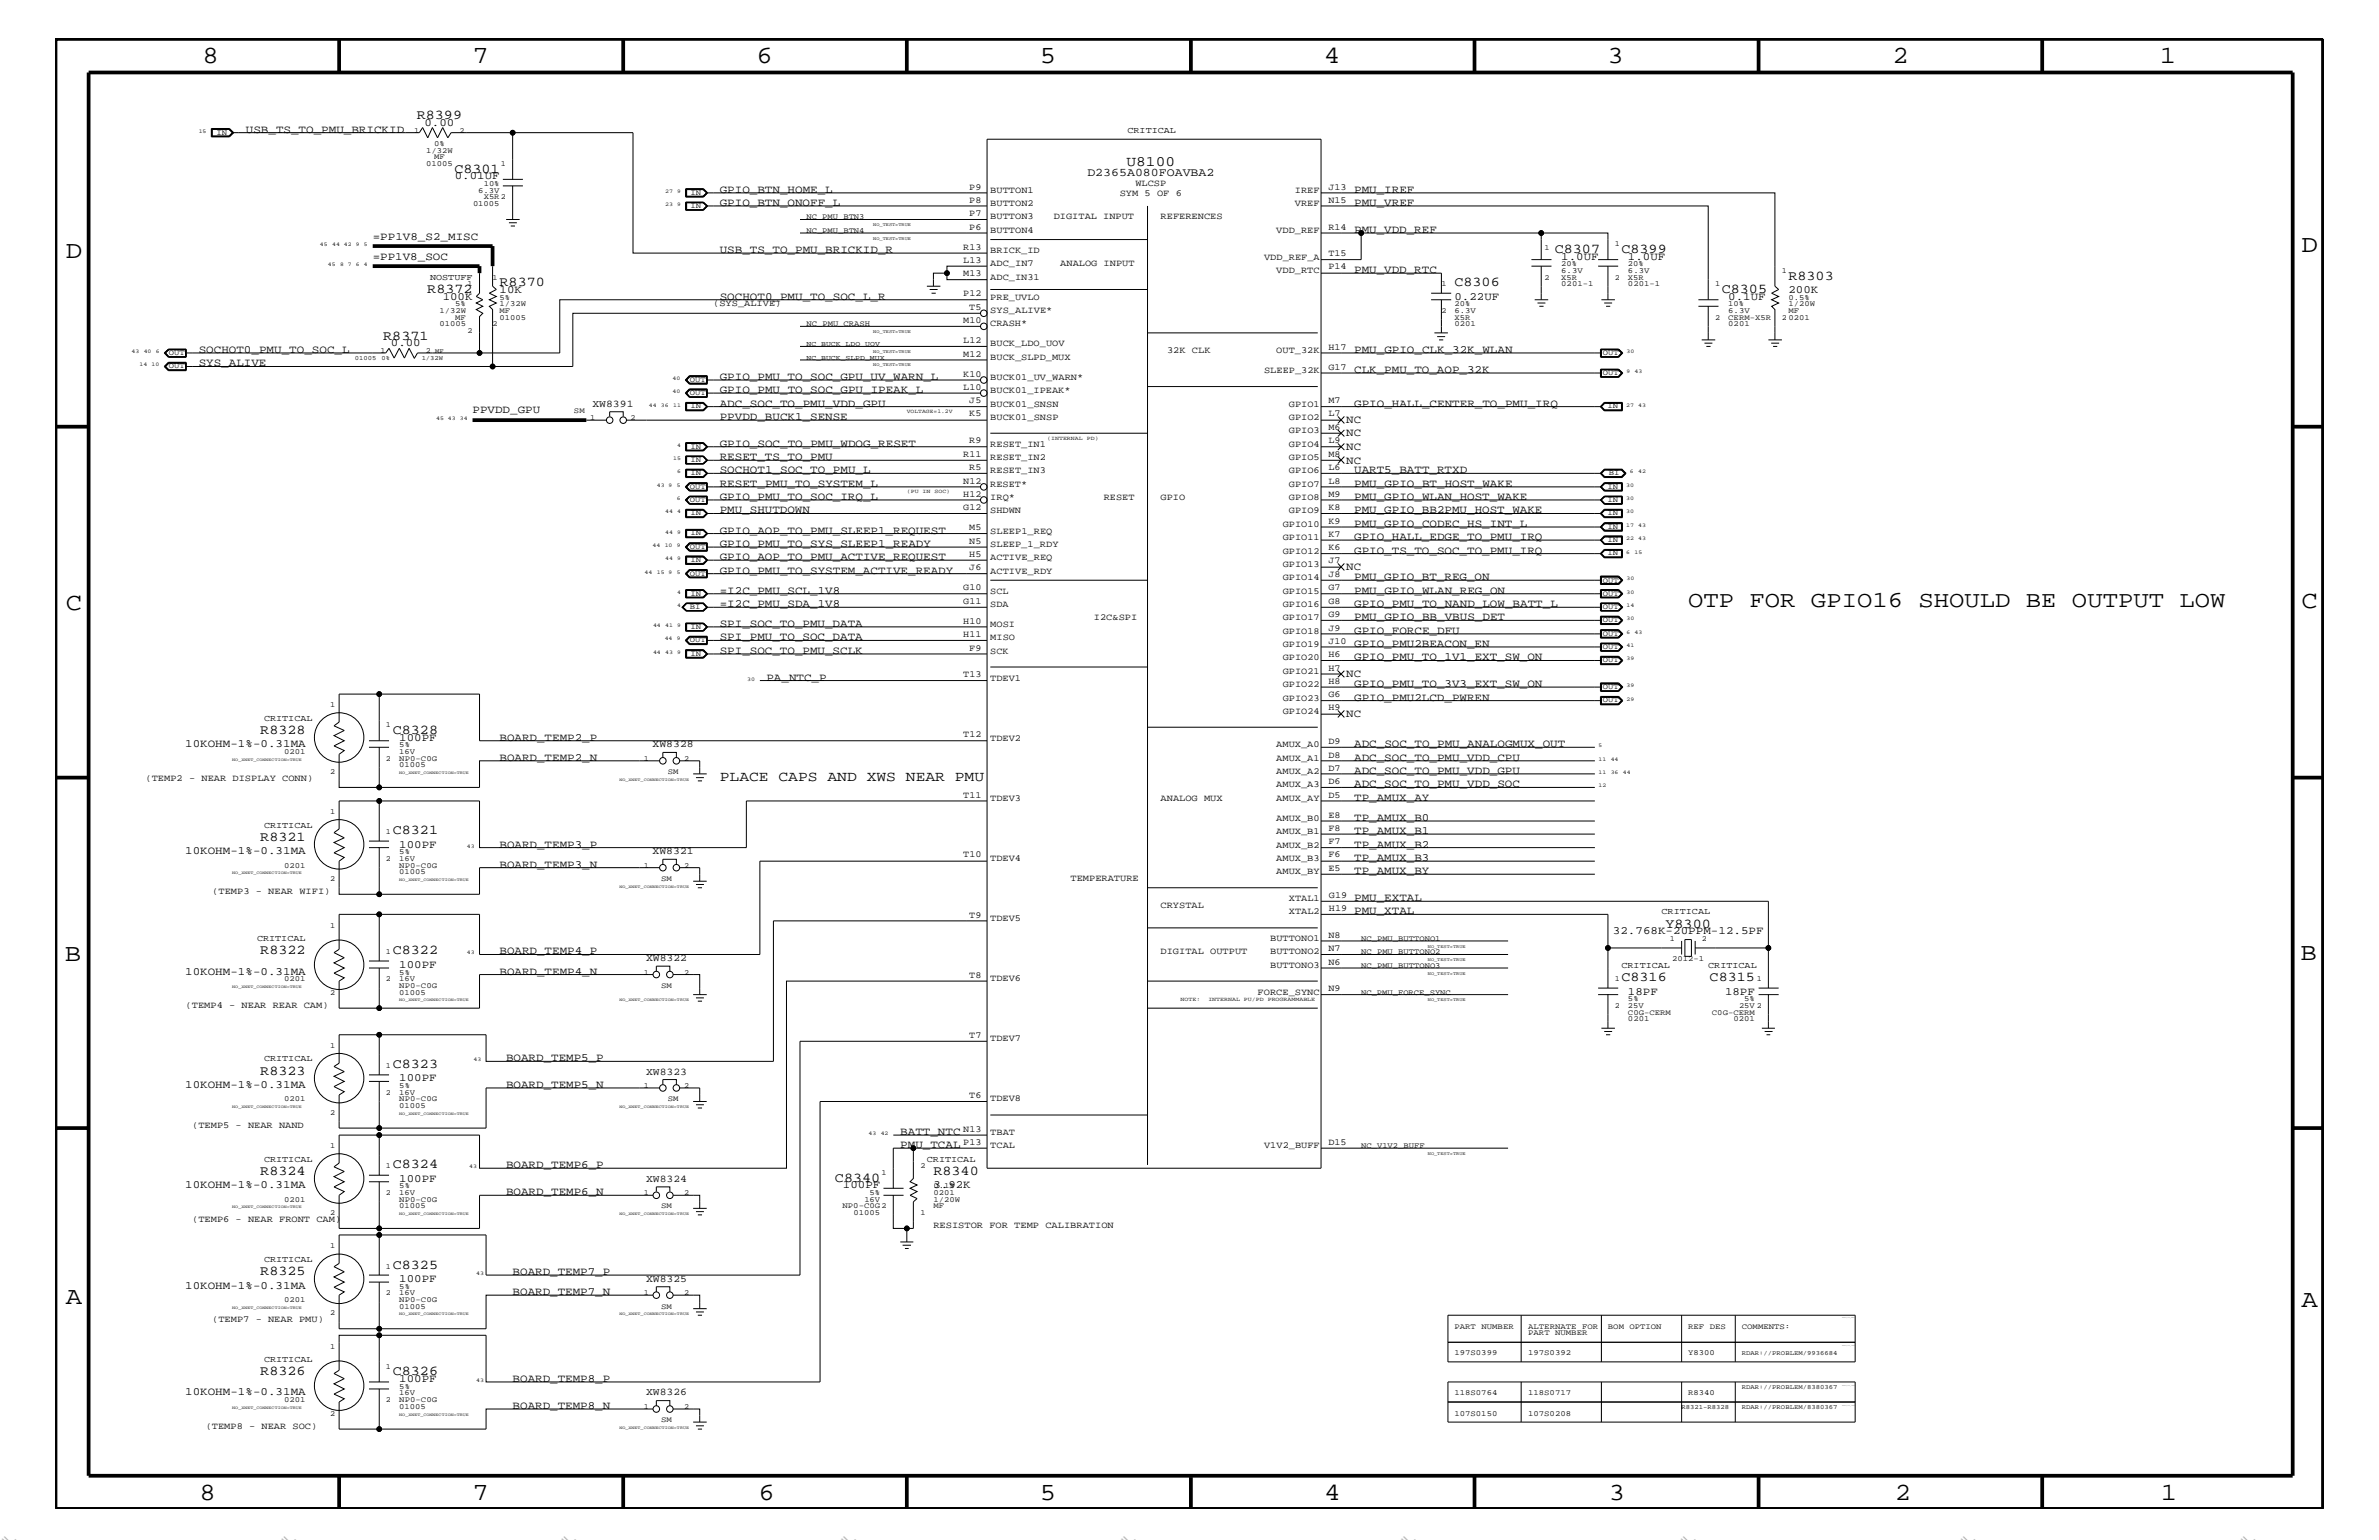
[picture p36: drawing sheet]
<svg xmlns="http://www.w3.org/2000/svg" width="432mm" height="279mm" viewBox="0 0 432 279" stroke-linecap="round" stroke-linejoin="round" font-family="sans-serif">
<defs><g id="words">
<g font-size="4.5">
<text x="36.7" y="11.5">8</text>
<text x="85.8" y="11.5">7</text>
<text x="137.3" y="11.5">6</text>
<text x="188.7" y="11.5">5</text>
<text x="240.3" y="11.5">4</text>
<text x="291.8" y="11.5">3</text>
<text x="343.5" y="11.5">2</text>
<text x="392" y="11.5">1</text>
<text x="11.9" y="46.8">D</text>
<text x="417.7" y="45.7">D</text>
<text x="11.9" y="110.6">C</text>
<text x="417.7" y="110.3">C</text>
<text x="11.8" y="174.3">B</text>
<text x="417.6" y="174.2">B</text>
<text x="11.9" y="236.7">A</text>
<text x="417.7" y="237.1">A</text>
<text x="36.2" y="272.1">8</text>
<text x="85.8" y="272.1">7</text>
<text x="137.7" y="272.1">6</text>
<text x="188.7" y="272.1">5</text>
<text x="240.4" y="272.1">4</text>
<text x="292" y="272.1">3</text>
<text x="343.9" y="272.1">2</text>
<text x="392.2" y="272.1">1</text>
</g>
<text font-size="4.1" x="306.4" y="110.2">OTP FOR GPIO16 SHOULD BE OUTPUT LOW</text>
<g font-size="2.8" fill="#b6b6b4">
<text x="0" y="279.4" transform="rotate(45 0 279.4)">=</text>
<text x="50.8" y="279.4" transform="rotate(45 50.8 279.4)">=</text>
<text x="101.6" y="279.4" transform="rotate(45 101.6 279.4)">=</text>
<text x="152.4" y="279.4" transform="rotate(45 152.4 279.4)">=</text>
<text x="203.2" y="279.4" transform="rotate(45 203.2 279.4)">=</text>
<text x="254" y="279.4" transform="rotate(45 254 279.4)">=</text>
<text x="304.8" y="279.4" transform="rotate(45 304.8 279.4)">=</text>
<text x="355.6" y="279.4" transform="rotate(45 355.6 279.4)">=</text>
<text x="406.4" y="279.4" transform="rotate(45 406.4 279.4)">=</text>
</g>
<g font-size="2.6">
<text x="204.5" y="30.2">U8100</text>
<text x="130.6" y="141.7">PLACE CAPS AND XWS NEAR PMU</text>
</g>
<g font-size="2.5">
<text x="75.6" y="21.6">R8399</text>
<text x="82.5" y="31.4">C8301</text>
<text x="282.2" y="45.9">C8307</text>
<text x="294.3" y="45.9">C8399</text>
<text x="77.6" y="53.2">R8372</text>
<text x="90.7" y="51.9">R8370</text>
<text x="264" y="51.9">C8306</text>
<text x="312.5" y="53.2">C8305</text>
<text x="324.6" y="50.7">R8303</text>
<text x="69.6" y="61.7">R8371</text>
<text x="47.2" y="133.2">R8328</text>
<text x="71.3" y="133.2">C8328</text>
<text x="47.2" y="152.6">R8321</text>
<text x="71.3" y="151.3">C8321</text>
<text x="47.2" y="173.2">R8322</text>
<text x="71.3" y="173.2">C8322</text>
<text x="302.3" y="168.3">Y8300</text>
<text x="294.3" y="178">C8316</text>
<text x="310.3" y="178">C8315</text>
<text x="47.2" y="195">R8323</text>
<text x="71.3" y="193.7">C8323</text>
<text x="47.2" y="213.2">R8324</text>
<text x="71.3" y="211.9">C8324</text>
<text x="151.6" y="214.4">C8340</text>
<text x="169.4" y="213.2">R8340</text>
<text x="47.2" y="231.3">R8325</text>
<text x="71.3" y="230.2">C8325</text>
<text x="47.2" y="249.5">R8326</text>
<text x="71.3" y="249.5">C8326</text>
</g>
<text font-size="2.1" x="197.4" y="31.9">D2365A080FOAVBA2</text>
<g font-size="2">
<text x="77" y="22.9">0.00</text>
<text x="44.6" y="24.1">USB_TS_TO_PMU_BRICKID</text>
<text x="82.5" y="32.5">0.01UF</text>
<text x="130.6" y="35">GPIO_BTN_HOME_L</text>
<text x="245.8" y="35">PMU_IREF</text>
<text x="130.6" y="37.4">GPIO_BTN_ONOFF_L</text>
<text x="245.8" y="37.4">PMU_VREF</text>
<text x="67.6" y="47.1">=PP1V8_SOC</text>
<text x="67.6" y="43.5">=PP1V8_S2_MISC</text>
<text x="130.6" y="45.9">USB_TS_TO_PMU_BRICKID_R</text>
<text x="245.8" y="42.3">PMU_VDD_REF</text>
<text x="283.4" y="47.1">1.0UF</text>
<text x="295.5" y="47.1">1.0UF</text>
<text x="90.7" y="53.2">10K</text>
<text x="245.8" y="49.6">PMU_VDD_RTC</text>
<text x="324.6" y="53.2">200K</text>
<text x="80.3" y="54.4">100K</text>
<text x="130.6" y="54.4">SOCHOT0_PMU_TO_SOC_L_R</text>
<text x="264" y="54.4">0.22UF</text>
<text x="313.7" y="54.4">0.1UF</text>
<text x="36.1" y="64">SOCHOT0_PMU_TO_SOC_L</text>
<text x="71" y="62.9">0.00</text>
<text x="245.8" y="64">PMU_GPIO_CLK_32K_WLAN</text>
<text x="36.1" y="66.5">SYS_ALIVE</text>
<text x="130.6" y="68.9">GPIO_PMU_TO_SOC_GPU_UV_WARN_L</text>
<text x="130.6" y="71.3">GPIO_PMU_TO_SOC_GPU_IPEAK_L</text>
<text x="245.8" y="67.7">CLK_PMU_TO_AOP_32K</text>
<text x="85.8" y="75">PPVDD_GPU</text>
<text x="130.6" y="76.2">PPVDD_BUCK1_SENSE</text>
<text x="130.6" y="73.8">ADC_SOC_TO_PMU_VDD_GPU</text>
<text x="244.3" y="76.8">NC</text>
<text x="245.8" y="73.8">GPIO_HALL_CENTER_TO_PMU_IRQ</text>
<text x="130.6" y="83.5">RESET_TS_TO_PMU</text>
<text x="130.6" y="81.1">GPIO_SOC_TO_PMU_WDOG_RESET</text>
<text x="244.3" y="79.2">NC</text>
<text x="244.3" y="81.6">NC</text>
<text x="130.6" y="88.3">RESET_PMU_TO_SYSTEM_L</text>
<text x="130.6" y="85.9">SOCHOT1_SOC_TO_PMU_L</text>
<text x="244.3" y="84.1">NC</text>
<text x="245.8" y="85.9">UART5_BATT_RTXD</text>
<text x="245.8" y="88.3">PMU_GPIO_BT_HOST_WAKE</text>
<text x="130.6" y="90.7">GPIO_PMU_TO_SOC_IRQ_L</text>
<text x="130.6" y="93.2">PMU_SHUTDOWN</text>
<text x="245.8" y="93.2">PMU_GPIO_BB2PMU_HOST_WAKE</text>
<text x="245.8" y="95.6">PMU_GPIO_CODEC_HS_INT_L</text>
<text x="245.8" y="90.7">PMU_GPIO_WLAN_HOST_WAKE</text>
<text x="130.6" y="99.3">GPIO_PMU_TO_SYS_SLEEP1_READY</text>
<text x="130.6" y="96.8">GPIO_AOP_TO_PMU_SLEEP1_REQUEST</text>
<text x="130.6" y="101.6">GPIO_AOP_TO_PMU_ACTIVE_REQUEST</text>
<text x="245.8" y="98">GPIO_HALL_EDGE_TO_PMU_IRQ</text>
<text x="245.8" y="100.4">GPIO_TS_TO_SOC_TO_PMU_IRQ</text>
<text x="130.6" y="107.7">=I2C_PMU_SCL_1V8</text>
<text x="130.6" y="104.1">GPIO_PMU_TO_SYSTEM_ACTIVE_READY</text>
<text x="244.3" y="103.5">NC</text>
<text x="245.8" y="105.3">PMU_GPIO_BT_REG_ON</text>
<text x="245.8" y="107.7">PMU_GPIO_WLAN_REG_ON</text>
<text x="130.6" y="110.2">=I2C_PMU_SDA_1V8</text>
<text x="130.6" y="113.7">SPI_SOC_TO_PMU_DATA</text>
<text x="245.8" y="110.2">GPIO_PMU_TO_NAND_LOW_BATT_L</text>
<text x="245.8" y="112.6">PMU_GPIO_BB_VBUS_DET</text>
<text x="130.6" y="118.6">SPI_SOC_TO_PMU_SCLK</text>
<text x="130.6" y="116.2">SPI_PMU_TO_SOC_DATA</text>
<text x="245.8" y="119.8">GPIO_PMU_TO_1V1_EXT_SW_ON</text>
<text x="245.8" y="117.4">GPIO_PMU2BEACON_EN</text>
<text x="245.8" y="115">GPIO_FORCE_DFU</text>
<text x="139.1" y="123.5">PA_NTC_P</text>
<text x="244.3" y="122.9">NC</text>
<text x="245.8" y="124.7">GPIO_PMU_TO_3V3_EXT_SW_ON</text>
<text x="244.3" y="130.2">NC</text>
<text x="245.8" y="127.1">GPIO_PMU2LCD_PWREN</text>
<text x="33.6" y="135.6">10KOHM-1%-0.31MA</text>
<text x="72.5" y="134.4">100PF</text>
<text x="90.7" y="134.4">BOARD_TEMP2_P</text>
<text x="245.8" y="135.6">ADC_SOC_TO_PMU_ANALOGMUX_OUT</text>
<text x="90.7" y="138">BOARD_TEMP2_N</text>
<text x="245.8" y="138">ADC_SOC_TO_PMU_VDD_CPU</text>
<text x="245.8" y="140.4">ADC_SOC_TO_PMU_VDD_GPU</text>
<text x="245.8" y="142.9">ADC_SOC_TO_PMU_VDD_SOC</text>
<text x="245.8" y="145.3">TP_AMUX_AY</text>
<text x="245.8" y="149">TP_AMUX_B0</text>
<text x="33.6" y="155">10KOHM-1%-0.31MA</text>
<text x="72.5" y="153.8">100PF</text>
<text x="90.7" y="153.8">BOARD_TEMP3_P</text>
<text x="245.8" y="153.8">TP_AMUX_B2</text>
<text x="245.8" y="151.3">TP_AMUX_B1</text>
<text x="90.7" y="157.4">BOARD_TEMP3_N</text>
<text x="245.8" y="158.6">TP_AMUX_BY</text>
<text x="245.8" y="156.2">TP_AMUX_B3</text>
<text x="245.8" y="165.9">PMU_XTAL</text>
<text x="245.8" y="163.5">PMU_EXTAL</text>
<text x="90.7" y="173.2">BOARD_TEMP4_P</text>
<text x="292.7" y="169.5">32.768K-20PPM-12.5PF</text>
<text x="33.6" y="176.8">10KOHM-1%-0.31MA</text>
<text x="72.5" y="175.6">100PF</text>
<text x="90.7" y="176.8">BOARD_TEMP4_N</text>
<text x="295.5" y="180.5">18PF</text>
<text x="313.1" y="180.5">18PF</text>
<text x="33.6" y="197.4">10KOHM-1%-0.31MA</text>
<text x="72.5" y="196.2">100PF</text>
<text x="91.9" y="197.4">BOARD_TEMP5_N</text>
<text x="91.9" y="192.6">BOARD_TEMP5_P</text>
<text x="163.4" y="205.9">BATT_NTC</text>
<text x="163.4" y="208.3">PMU_TCAL</text>
<text x="33.6" y="215.6">10KOHM-1%-0.31MA</text>
<text x="72.5" y="214.4">100PF</text>
<text x="91.9" y="211.9">BOARD_TEMP6_P</text>
<text x="153" y="215.6">100PF</text>
<text x="169.4" y="215.6">3.92K</text>
<text x="91.9" y="216.9">BOARD_TEMP6_N</text>
<text x="33.6" y="233.8">10KOHM-1%-0.31MA</text>
<text x="72.5" y="232.6">100PF</text>
<text x="93" y="231.3">BOARD_TEMP7_P</text>
<text x="93" y="235">BOARD_TEMP7_N</text>
<text x="72.5" y="250.7">100PF</text>
<text x="93" y="250.7">BOARD_TEMP8_P</text>
<text x="33.6" y="253.2">10KOHM-1%-0.31MA</text>
<text x="93" y="255.6">BOARD_TEMP8_N</text>
</g>
<g font-size="1.9">
<text x="107.5" y="73.8">XW8391</text>
<text x="118.4" y="135.6">XW8328</text>
<text x="118.4" y="155">XW8321</text>
<text x="117.3" y="174.4">XW8322</text>
<text x="117.3" y="195">XW8323</text>
<text x="117.3" y="214.4">XW8324</text>
<text x="117.3" y="232.6">XW8325</text>
<text x="117.3" y="253.2">XW8326</text>
</g>
<g font-size="1.7">
<text x="175.9" y="34.4">P9</text>
<text x="179.7" y="35">BUTTON1</text>
<text x="203.2" y="35.6">SYM 5 OF 6</text>
<text x="206.1" y="33.7">WLCSP</text>
<text x="235" y="35">IREF</text>
<text x="241.1" y="34.4">J13</text>
<text x="175.9" y="41.7">P6</text>
<text x="175.9" y="39.2">P7</text>
<text x="175.9" y="36.8">P8</text>
<text x="179.7" y="39.8">BUTTON3</text>
<text x="179.7" y="37.4">BUTTON2</text>
<text x="191.3" y="39.8">DIGITAL INPUT</text>
<text x="210.7" y="39.8">REFERENCES</text>
<text x="235" y="37.4">VREF</text>
<text x="241.1" y="36.8">N15</text>
<text x="241.1" y="41.7">R14</text>
<text x="174.8" y="47.7">L13</text>
<text x="174.8" y="45.3">R13</text>
<text x="179.7" y="42.3">BUTTON4</text>
<text x="179.7" y="45.9">BRICK_ID</text>
<text x="229.4" y="47.1">VDD_REF_A</text>
<text x="231.6" y="42.3">VDD_REF</text>
<text x="241.1" y="46.5">T15</text>
<text x="174.8" y="53.8">P12</text>
<text x="174.8" y="50.2">M13</text>
<text x="179.7" y="48.3">ADC_IN7</text>
<text x="179.7" y="50.7">ADC_IN31</text>
<text x="192.4" y="48.3">ANALOG INPUT</text>
<text x="231.6" y="49.6">VDD_RTC</text>
<text x="241.1" y="48.9">P14</text>
<text x="129.5" y="55.6">(SYS_ALIVE)</text>
<text x="174.8" y="58.6">M10</text>
<text x="175.9" y="56.2">T5</text>
<text x="179.7" y="54.4">PRE_UVLO</text>
<text x="179.7" y="59.2">CRASH*</text>
<text x="179.7" y="56.8">SYS_ALIVE*</text>
<text x="174.8" y="64.7">M12</text>
<text x="174.8" y="62.3">L12</text>
<text x="179.7" y="65.3">BUCK_SLPD_MUX</text>
<text x="179.7" y="62.9">BUCK_LDO_UOV</text>
<text x="211.8" y="64">32K CLK</text>
<text x="231.6" y="64">OUT_32K</text>
<text x="241.1" y="63.4">H17</text>
<text x="174.8" y="68.4">K10</text>
<text x="174.8" y="70.7">L10</text>
<text x="179.7" y="71.3">BUCK01_IPEAK*</text>
<text x="179.7" y="68.9">BUCK01_UV_WARN*</text>
<text x="229.4" y="67.7">SLEEP_32K</text>
<text x="241.1" y="67.1">G17</text>
<text x="175.9" y="75.6">K5</text>
<text x="175.9" y="73.2">J5</text>
<text x="179.7" y="76.2">BUCK01_SNSP</text>
<text x="179.7" y="73.8">BUCK01_SNSN</text>
<text x="233.9" y="76.2">GPIO2</text>
<text x="233.9" y="73.8">GPIO1</text>
<text x="241.1" y="75.6">L7</text>
<text x="241.1" y="73.2">M7</text>
<text x="174.8" y="82.8">R11</text>
<text x="175.9" y="80.5">R9</text>
<text x="179.7" y="83.5">RESET_IN2</text>
<text x="179.7" y="81.1">RESET_IN1</text>
<text x="233.9" y="81.1">GPIO4</text>
<text x="233.9" y="83.5">GPIO5</text>
<text x="233.9" y="78.6">GPIO3</text>
<text x="241.1" y="80.5">L9</text>
<text x="241.1" y="82.8">M8</text>
<text x="241.1" y="78">M6</text>
<text x="174.8" y="87.7">N12</text>
<text x="175.9" y="85.3">R5</text>
<text x="179.7" y="85.9">RESET_IN3</text>
<text x="179.7" y="88.3">RESET*</text>
<text x="233.9" y="88.3">GPIO7</text>
<text x="233.9" y="85.9">GPIO6</text>
<text x="241.1" y="87.7">L8</text>
<text x="241.1" y="85.3">L6</text>
<text x="174.8" y="92.6">G12</text>
<text x="174.8" y="90.1">H12</text>
<text x="179.7" y="93.2">SHDWN</text>
<text x="179.7" y="90.7">IRQ*</text>
<text x="200.3" y="90.7">RESET</text>
<text x="210.7" y="90.7">GPIO</text>
<text x="232.8" y="95.6">GPIO10</text>
<text x="233.9" y="93.2">GPIO9</text>
<text x="233.9" y="90.7">GPIO8</text>
<text x="241.1" y="92.6">K8</text>
<text x="241.1" y="95">K9</text>
<text x="241.1" y="90.1">M9</text>
<text x="175.9" y="96.2">M5</text>
<text x="175.9" y="98.7">N5</text>
<text x="175.9" y="101">H5</text>
<text x="179.7" y="99.3">SLEEP_1_RDY</text>
<text x="179.7" y="96.8">SLEEP1_REQ</text>
<text x="179.7" y="101.6">ACTIVE_REQ</text>
<text x="232.8" y="100.4">GPIO12</text>
<text x="232.8" y="98">GPIO11</text>
<text x="241.1" y="99.9">K6</text>
<text x="241.1" y="97.4">K7</text>
<text x="174.8" y="107.1">G10</text>
<text x="175.9" y="103.5">J6</text>
<text x="179.7" y="107.7">SCL</text>
<text x="179.7" y="104.1">ACTIVE_RDY</text>
<text x="232.8" y="105.3">GPIO14</text>
<text x="232.8" y="107.7">GPIO15</text>
<text x="232.8" y="102.9">GPIO13</text>
<text x="241.1" y="104.7">J8</text>
<text x="241.1" y="107.1">G7</text>
<text x="241.1" y="102.2">J7</text>
<text x="174.8" y="113.1">H10</text>
<text x="174.8" y="109.5">G11</text>
<text x="179.7" y="110.2">SDA</text>
<text x="179.7" y="113.7">MOSI</text>
<text x="198.5" y="112.6">I2C&amp;SPI</text>
<text x="232.8" y="112.6">GPIO17</text>
<text x="232.8" y="110.2">GPIO16</text>
<text x="241.1" y="112">G9</text>
<text x="241.1" y="109.5">G8</text>
<text x="174.8" y="115.6">H11</text>
<text x="175.9" y="118.1">F9</text>
<text x="179.7" y="118.6">SCK</text>
<text x="179.7" y="116.2">MISO</text>
<text x="232.8" y="119.8">GPIO20</text>
<text x="232.8" y="117.4">GPIO19</text>
<text x="232.8" y="115">GPIO18</text>
<text x="241.1" y="119.2">H6</text>
<text x="241.1" y="116.8">J10</text>
<text x="241.1" y="114.4">J9</text>
<text x="174.8" y="122.9">T13</text>
<text x="179.7" y="123.5">TDEV1</text>
<text x="232.8" y="124.7">GPIO22</text>
<text x="232.8" y="122.3">GPIO21</text>
<text x="241.1" y="124.1">H8</text>
<text x="241.1" y="121.7">H7</text>
<text x="232.8" y="129.6">GPIO24</text>
<text x="232.8" y="127.1">GPIO23</text>
<text x="241.1" y="128.9">H9</text>
<text x="241.1" y="126.5">G6</text>
<text x="174.8" y="133.8">T12</text>
<text x="179.7" y="134.4">TDEV2</text>
<text x="231.6" y="135.6">AMUX_A0</text>
<text x="241.1" y="137.4">D8</text>
<text x="241.1" y="135">D9</text>
<text x="26.4" y="141.7">(TEMP2 - NEAR DISPLAY CONN)</text>
<text x="231.6" y="142.9">AMUX_A3</text>
<text x="231.6" y="140.4">AMUX_A2</text>
<text x="231.6" y="138">AMUX_A1</text>
<text x="241.1" y="142.3">D6</text>
<text x="241.1" y="139.8">D7</text>
<text x="174.8" y="144.7">T11</text>
<text x="179.7" y="145.3">TDEV3</text>
<text x="210.7" y="145.3">ANALOG MUX</text>
<text x="231.6" y="149">AMUX_B0</text>
<text x="231.6" y="145.3">AMUX_AY</text>
<text x="241.1" y="148.4">E8</text>
<text x="241.1" y="144.7">D5</text>
<text x="174.8" y="155.6">T10</text>
<text x="231.6" y="153.8">AMUX_B2</text>
<text x="231.6" y="151.3">AMUX_B1</text>
<text x="241.1" y="155.6">F6</text>
<text x="241.1" y="153.2">F7</text>
<text x="241.1" y="150.7">F8</text>
<text x="179.7" y="156.2">TDEV4</text>
<text x="194.3" y="159.9">TEMPERATURE</text>
<text x="231.6" y="156.2">AMUX_B3</text>
<text x="231.6" y="158.6">AMUX_BY</text>
<text x="241.1" y="158">E5</text>
<text x="38.5" y="162.2">(TEMP3 - NEAR WIFI)</text>
<text x="175.9" y="166.5">T9</text>
<text x="179.7" y="167.1">TDEV5</text>
<text x="210.7" y="164.7">CRYSTAL</text>
<text x="233.9" y="165.9">XTAL2</text>
<text x="233.9" y="163.5">XTAL1</text>
<text x="241.2" y="165.3">H19</text>
<text x="241.2" y="162.8">G19</text>
<text x="210.7" y="173.2">DIGITAL OUTPUT</text>
<text x="230.5" y="173.2">BUTTONO2</text>
<text x="230.5" y="170.7">BUTTONO1</text>
<text x="241.1" y="172.6">N7</text>
<text x="241.1" y="170.1">N8</text>
<text x="175.9" y="177.4">T8</text>
<text x="179.7" y="178">TDEV6</text>
<text x="230.5" y="175.6">BUTTONO3</text>
<text x="241.1" y="175">N6</text>
<text x="241.1" y="179.9">N9</text>
<text x="33.7" y="182.9">(TEMP4 - NEAR REAR CAM)</text>
<text x="228.3" y="180.5">FORCE_SYNC</text>
<text x="175.9" y="188.3">T7</text>
<text x="179.7" y="188.9">TDEV7</text>
<text x="175.9" y="199.2">T6</text>
<text x="179.7" y="199.8">TDEV8</text>
<text x="34.9" y="204.7">(TEMP5 - NEAR NAND</text>
<text x="174.8" y="205.3">N13</text>
<text x="174.8" y="207.7">P13</text>
<text x="179.7" y="205.9">TBAT</text>
<text x="179.7" y="208.3">TCAL</text>
<text x="229.4" y="208.3">V1V2_BUFF</text>
<text x="241.1" y="207.7">D15</text>
<text x="34.9" y="221.7">(TEMP6 - NEAR FRONT CAM)</text>
<text x="169.4" y="222.9">RESISTOR FOR TEMP CALIBRATION</text>
<text x="38.5" y="239.9">(TEMP7 - NEAR PMU)</text>
<text x="37.3" y="259.3">(TEMP8 - NEAR SOC)</text>
</g>
<g font-size="1.6">
<text x="204.6" y="24.1">CRITICAL</text>
<text x="78.1" y="50.7">NOSTUFF</text>
<text x="47.9" y="130.8">CRITICAL</text>
<text x="47.9" y="150.1">CRITICAL</text>
<text x="301.6" y="165.9">CRITICAL</text>
<text x="46.7" y="170.7">CRITICAL</text>
<text x="294.3" y="175.6">CRITICAL</text>
<text x="310" y="175.6">CRITICAL</text>
<text x="47.9" y="192.6">CRITICAL</text>
<text x="47.9" y="210.8">CRITICAL</text>
<text x="168.2" y="210.8">CRITICAL</text>
<text x="47.9" y="229">CRITICAL</text>
<text x="47.9" y="247.1">CRITICAL</text>
</g>
<g font-size="1.4">
<text x="39.3" y="24.4">IN</text>
<text x="75.2" y="24.1">1</text>
<text x="77.3" y="27.7">1/32W</text>
<text x="78.8" y="26.5">0%</text>
<text x="78.8" y="28.9">MF</text>
<text x="83.4" y="24.1">2</text>
<text x="77.3" y="30.2">01005</text>
<text x="86.8" y="35">6.3V</text>
<text x="87.8" y="33.7">10%</text>
<text x="90.9" y="30.2">1</text>
<text x="125.3" y="35.3">IN</text>
<text x="85.9" y="37.4">01005</text>
<text x="87.8" y="36.2">X5R 2</text>
<text x="125.3" y="37.8">IN</text>
<text x="146.4" y="39.8">NC_PMU_BTN3</text>
<text x="146.4" y="42.3">NC_PMU_BTN4</text>
<text x="280.3" y="45.3">1</text>
<text x="293.1" y="44.6">1</text>
<text x="84.8" y="51.9">1</text>
<text x="89.4" y="50.7">1</text>
<text x="261.6" y="51.9">1</text>
<text x="280.3" y="50.7">2</text>
<text x="283.4" y="48.3">20%</text>
<text x="283.4" y="50.7">X5R</text>
<text x="283.4" y="51.9">0201-1</text>
<text x="283.4" y="49.6">6.3V</text>
<text x="293.1" y="50.7">2</text>
<text x="295.5" y="49.6">6.3V</text>
<text x="295.5" y="51.9">0201-1</text>
<text x="295.5" y="48.3">20%</text>
<text x="295.5" y="50.7">X5R</text>
<text x="311.3" y="51.9">1</text>
<text x="323.4" y="49.6">1</text>
<text x="79.8" y="59.2">01005</text>
<text x="79.8" y="56.8">1/32W</text>
<text x="82.6" y="55.6">5%</text>
<text x="82.6" y="58">MF</text>
<text x="89.4" y="59.2">2</text>
<text x="90.7" y="58">01005</text>
<text x="90.7" y="55.6">1/32W</text>
<text x="90.7" y="56.8">MF</text>
<text x="90.7" y="54.4">5%</text>
<text x="146.4" y="59.2">NC_PMU_CRASH</text>
<text x="261.6" y="56.8">2</text>
<text x="264" y="56.8">6.3V</text>
<text x="264" y="59.2">0201</text>
<text x="264" y="55.6">20%</text>
<text x="264" y="58">X5R</text>
<text x="311.3" y="58">2</text>
<text x="313.7" y="55.6">10%</text>
<text x="313.7" y="58">CERM-X5R</text>
<text x="313.7" y="59.2">0201</text>
<text x="313.7" y="56.8">6.3V</text>
<text x="323.4" y="58">2</text>
<text x="324.6" y="54.4">0.5%</text>
<text x="324.6" y="55.6">1/20W</text>
<text x="324.6" y="56.8">MF</text>
<text x="324.6" y="58">0201</text>
<text x="30.6" y="64.5">OUT</text>
<text x="69.1" y="64">1</text>
<text x="77.3" y="64">2</text>
<text x="84.8" y="60.4">2</text>
<text x="290.9" y="64.5">OUT</text>
<text x="30.6" y="66.8">OUT</text>
<text x="125.2" y="69.3">OUT</text>
<text x="125.2" y="71.7">OUT</text>
<text x="290.9" y="68.1">OUT</text>
<text x="104.2" y="75">SM</text>
<text x="107.1" y="76.2">1</text>
<text x="114.4" y="76.2">2</text>
<text x="125.3" y="74.1">IN</text>
<text x="291.8" y="74.1">IN</text>
<text x="125.3" y="81.4">IN</text>
<text x="125.3" y="83.8">IN</text>
<text x="125.2" y="88.7">OUT</text>
<text x="125.3" y="86.2">IN</text>
<text x="291.8" y="88.7">IN</text>
<text x="292" y="86.2">BI</text>
<text x="125.2" y="91.1">OUT</text>
<text x="125.3" y="93.5">IN</text>
<text x="291.8" y="91.1">IN</text>
<text x="291.8" y="93.5">IN</text>
<text x="291.8" y="96">IN</text>
<text x="125.2" y="99.6">OUT</text>
<text x="125.3" y="97.1">IN</text>
<text x="291.8" y="98.4">IN</text>
<text x="291.8" y="100.8">IN</text>
<text x="125.2" y="104.4">OUT</text>
<text x="125.3" y="102.1">IN</text>
<text x="290.9" y="105.7">OUT</text>
<text x="125.2" y="110.5">BI</text>
<text x="125.3" y="108.1">IN</text>
<text x="290.9" y="110.5">OUT</text>
<text x="290.9" y="112.9">OUT</text>
<text x="290.9" y="108.1">OUT</text>
<text x="125.2" y="116.5">OUT</text>
<text x="125.3" y="119">IN</text>
<text x="125.3" y="114.2">IN</text>
<text x="290.9" y="115.3">OUT</text>
<text x="290.9" y="117.8">OUT</text>
<text x="290.9" y="120.2">OUT</text>
<text x="290.9" y="125.1">OUT</text>
<text x="59.9" y="128.3">1</text>
<text x="70" y="131.9">1</text>
<text x="290.9" y="127.5">OUT</text>
<text x="51.6" y="136.8">0201</text>
<text x="72.5" y="135.6">5%</text>
<text x="72.5" y="136.8">16V</text>
<text x="59.9" y="140.4">2</text>
<text x="70" y="138">2</text>
<text x="72.5" y="139.2">01005</text>
<text x="72.5" y="138">NP0-C0G</text>
<text x="116.9" y="138">1</text>
<text x="121.2" y="140.4">SM</text>
<text x="124.2" y="138">2</text>
<text x="59.9" y="147.7">1</text>
<text x="70" y="151.3">1</text>
<text x="72.5" y="155">5%</text>
<text x="51.6" y="157.4">0201</text>
<text x="59.9" y="159.9">2</text>
<text x="70" y="156.2">2</text>
<text x="72.5" y="158.6">01005</text>
<text x="72.5" y="157.4">NP0-C0G</text>
<text x="72.5" y="156.2">16V</text>
<text x="116.9" y="157.4">1</text>
<text x="120" y="159.9">SM</text>
<text x="124.2" y="157.4">2</text>
<text x="59.9" y="168.3">1</text>
<text x="70" y="173.2">1</text>
<text x="247.1" y="170.7">NC_PMU_BUTTONO1</text>
<text x="247.1" y="173.2">NC_PMU_BUTTONO2</text>
<text x="303.1" y="170.7">1</text>
<text x="308.9" y="170.7">2</text>
<text x="51.6" y="178">0201</text>
<text x="70" y="178">2</text>
<text x="72.5" y="176.8">5%</text>
<text x="72.5" y="179.3">NP0-C0G</text>
<text x="72.5" y="178">16V</text>
<text x="116.9" y="176.8">1</text>
<text x="120" y="179.3">SM</text>
<text x="124.2" y="176.8">2</text>
<text x="247.1" y="175.6">NC_PMU_BUTTONO3</text>
<text x="293.1" y="178">1</text>
<text x="303.5" y="174.4">2012-1</text>
<text x="318.9" y="178">1</text>
<text x="59.9" y="180.5">2</text>
<text x="72.5" y="180.5">01005</text>
<text x="247.1" y="180.5">NC_PMU_FORCE_SYNC</text>
<text x="293.1" y="182.9">2</text>
<text x="295.5" y="185.3">0201</text>
<text x="295.5" y="181.6">5%</text>
<text x="295.5" y="184.1">C0G-CERM</text>
<text x="295.5" y="182.9">25V</text>
<text x="310.7" y="184.1">C0G-CERM</text>
<text x="314.6" y="185.3">0201</text>
<text x="315.6" y="182.9">25V 2</text>
<text x="316.6" y="181.6">5%</text>
<text x="59.9" y="190.2">1</text>
<text x="70" y="193.7">1</text>
<text x="72.5" y="197.4">5%</text>
<text x="116.9" y="197.4">1</text>
<text x="124.2" y="197.4">2</text>
<text x="51.6" y="199.8">0201</text>
<text x="59.9" y="202.3">2</text>
<text x="70" y="198.7">2</text>
<text x="72.5" y="201">01005</text>
<text x="72.5" y="199.8">NP0-C0G</text>
<text x="72.5" y="198.7">16V</text>
<text x="121.2" y="199.8">SM</text>
<text x="59.9" y="208.3">1</text>
<text x="247.1" y="208.3">NC_V1V2_BUFF</text>
<text x="70" y="211.9">1</text>
<text x="72.5" y="215.6">5%</text>
<text x="160" y="213.2">1</text>
<text x="167" y="211.9">2</text>
<text x="169.4" y="215.6">0.1%</text>
<text x="51.6" y="218">0201</text>
<text x="59.9" y="220.4">2</text>
<text x="70" y="216.9">2</text>
<text x="72.5" y="219.2">01005</text>
<text x="72.5" y="218">NP0-C0G</text>
<text x="72.5" y="216.9">16V</text>
<text x="116.9" y="216.9">1</text>
<text x="120" y="219.2">SM</text>
<text x="124.2" y="216.9">2</text>
<text x="152.9" y="219.2">NP0-C0G2</text>
<text x="154.9" y="220.4">01005</text>
<text x="156.9" y="218">16V</text>
<text x="157.8" y="216.9">5%</text>
<text x="167" y="220.4">1</text>
<text x="169.4" y="216.9">0201</text>
<text x="169.4" y="219.2">MF</text>
<text x="169.4" y="218">1/20W</text>
<text x="59.9" y="226.5">1</text>
<text x="70" y="230.2">1</text>
<text x="72.5" y="233.8">5%</text>
<text x="51.6" y="236.2">0201</text>
<text x="59.9" y="238.6">2</text>
<text x="70" y="235">2</text>
<text x="72.5" y="237.4">01005</text>
<text x="72.5" y="236.2">NP0-C0G</text>
<text x="72.5" y="235">16V</text>
<text x="116.9" y="235">1</text>
<text x="120" y="237.4">SM</text>
<text x="124.2" y="235">2</text>
<text x="59.9" y="244.7">1</text>
<text x="264" y="245.9">197S0399</text>
<text x="264" y="241.1">PART NUMBER</text>
<text x="277.4" y="245.9">197S0392</text>
<text x="277.4" y="241.1">ALTERNATE FOR</text>
<text x="277.4" y="242.3">PART NUMBER</text>
<text x="291.8" y="241.1">BOM OPTION</text>
<text x="306.4" y="241.1">REF DES</text>
<text x="306.4" y="245.9">Y8300</text>
<text x="316.1" y="241.1">COMMENTS:</text>
<text x="70" y="248.4">1</text>
<text x="72.5" y="252">5%</text>
<text x="51.6" y="254.4">0201</text>
<text x="59.9" y="256.8">2</text>
<text x="70" y="254.4">2</text>
<text x="72.5" y="255.6">01005</text>
<text x="72.5" y="254.4">NP0-C0G</text>
<text x="72.5" y="253.2">16V</text>
<text x="116.9" y="255.6">1</text>
<text x="124.2" y="255.6">2</text>
<text x="264" y="253.2">118S0764</text>
<text x="264" y="256.8">107S0150</text>
<text x="277.4" y="256.8">107S0208</text>
<text x="277.4" y="253.2">118S0717</text>
<text x="306.4" y="253.2">R8340</text>
<text x="120" y="258">SM</text>
</g>
<g font-size="1.3">
<text x="146.4" y="65.3">NC_BUCK_SLPD_MUX</text>
<text x="146.4" y="62.9">NC_BUCK_LDO_UOV</text>
</g>
<g font-size="1.2">
<text x="64.4" y="65.3">01005</text>
<text x="69.3" y="65.3">0%</text>
<text x="76.5" y="65.3">1/32W</text>
<text x="79" y="64">MF</text>
<text x="316.1" y="245.9">RDAR://PROBLEM/9936684</text>
<text x="316.1" y="252">RDAR://PROBLEM/8380367</text>
<text x="305.2" y="255.6">R8321-R8328</text>
<text x="316.1" y="255.6">RDAR://PROBLEM/8380367</text>
</g>
<g font-size="1">
<text x="36.1" y="24.1">15</text>
<text x="120.7" y="35">27</text>
<text x="122.9" y="35">9</text>
<text x="120.7" y="37.4">23</text>
<text x="122.9" y="37.4">9</text>
<text x="58.1" y="44.6">45</text>
<text x="60.3" y="44.6">44 42</text>
<text x="64.6" y="44.6">9</text>
<text x="66" y="44.6">5</text>
<text x="59.5" y="48.3">45</text>
<text x="61.7" y="48.3">8</text>
<text x="63.2" y="48.3">7</text>
<text x="64.6" y="48.3">6</text>
<text x="66" y="48.3">4</text>
<text x="23.9" y="64">43</text>
<text x="26.1" y="64">40</text>
<text x="28.3" y="64">6</text>
<text x="295.2" y="64">30</text>
<text x="25.3" y="66.5">14</text>
<text x="27.5" y="66.5">10</text>
<text x="122.1" y="68.9">40</text>
<text x="122.1" y="71.3">40</text>
<text x="295.2" y="67.7">9</text>
<text x="296.7" y="67.7">43</text>
<text x="79.2" y="76.2">45 43</text>
<text x="83.5" y="76.2">34</text>
<text x="117.8" y="73.8">44</text>
<text x="120" y="73.8">36</text>
<text x="122.2" y="73.8">11</text>
<text x="164.6" y="75">VOLTAGE=1.2V</text>
<text x="295.1" y="73.8">27</text>
<text x="297.3" y="73.8">43</text>
<text x="122.2" y="83.5">15</text>
<text x="122.9" y="81.1">4</text>
<text x="190.1" y="79.9">(INTERNAL</text>
<text x="197.3" y="79.9">PD)</text>
<text x="119.2" y="88.3">43 9</text>
<text x="122.9" y="88.3">5</text>
<text x="122.9" y="85.9">6</text>
<text x="164.6" y="89.5">(PU</text>
<text x="167.5" y="89.5">IN</text>
<text x="169.6" y="89.5">SOC)</text>
<text x="295.1" y="88.3">30</text>
<text x="295.8" y="85.9">6</text>
<text x="297.3" y="85.9">42</text>
<text x="120.7" y="93.2">44</text>
<text x="122.9" y="90.7">6</text>
<text x="122.9" y="93.2">4</text>
<text x="295.1" y="95.6">17</text>
<text x="295.1" y="90.7">30</text>
<text x="295.1" y="93.2">30</text>
<text x="297.3" y="95.6">43</text>
<text x="118.4" y="99.3">44</text>
<text x="120.6" y="99.3">10</text>
<text x="120.7" y="96.8">44</text>
<text x="120.7" y="101.6">44</text>
<text x="122.9" y="99.3">9</text>
<text x="122.9" y="96.8">9</text>
<text x="122.9" y="101.6">9</text>
<text x="295.1" y="98">22</text>
<text x="295.1" y="100.4">6</text>
<text x="296.7" y="100.4">15</text>
<text x="297.3" y="98">43</text>
<text x="117" y="104.1">44</text>
<text x="119.2" y="104.1">15 9</text>
<text x="122.9" y="104.1">5</text>
<text x="122.9" y="107.7">4</text>
<text x="295.2" y="107.7">30</text>
<text x="295.2" y="105.3">30</text>
<text x="118.5" y="113.7">44</text>
<text x="120.7" y="113.7">41</text>
<text x="122.9" y="113.7">9</text>
<text x="122.9" y="110.2">4</text>
<text x="295.2" y="110.2">14</text>
<text x="295.2" y="112.6">30</text>
<text x="118.5" y="118.6">44</text>
<text x="120.6" y="116.2">44</text>
<text x="120.7" y="118.6">43</text>
<text x="122.9" y="116.2">9</text>
<text x="122.9" y="118.6">9</text>
<text x="295.2" y="117.4">41</text>
<text x="295.2" y="119.8">39</text>
<text x="295.2" y="115">6</text>
<text x="296.7" y="115">43</text>
<text x="135.6" y="123.5">30</text>
<text x="295.2" y="124.7">39</text>
<text x="295.2" y="127.1">29</text>
<text x="290.2" y="135.6">5</text>
<text x="290.2" y="138">11</text>
<text x="290.2" y="140.4">11</text>
<text x="290.2" y="142.9">12</text>
<text x="292.4" y="138">44</text>
<text x="292.4" y="140.4">36</text>
<text x="294.6" y="140.4">44</text>
<text x="84.8" y="153.8">43</text>
<text x="84.8" y="173.2">43</text>
<text x="214.3" y="181.6">NOTE:</text>
<text x="219.3" y="181.6">INTERNAL</text>
<text x="225.8" y="181.6">PU/PD</text>
<text x="230.1" y="181.6">PROGRAMMABLE</text>
<text x="85.9" y="192.6">43</text>
<text x="157.6" y="205.9">43</text>
<text x="159.9" y="205.9">42</text>
<text x="85.2" y="211.9">43</text>
<text x="86.4" y="231.3">43</text>
<text x="86.4" y="250.7">43</text>
</g>
<g font-size=".8">
<text x="158.5" y="41">NO_TEST=TRUE</text>
<text x="158.5" y="43.5">NO_TEST=TRUE</text>
<text x="158.5" y="64">NO_TEST=TRUE</text>
<text x="158.5" y="60.4">NO_TEST=TRUE</text>
<text x="158.5" y="66.5">NO_TEST=TRUE</text>
<text x="42.2" y="138">NO_XNET_CONNECTION=TRUE</text>
<text x="72.5" y="140.4">NO_XNET_CONNECTION=TRUE</text>
<text x="112.4" y="141.7">NO_XNET_CONNECTION=TRUE</text>
<text x="42.2" y="158.6">NO_XNET_CONNECTION=TRUE</text>
<text x="72.5" y="159.9">NO_XNET_CONNECTION=TRUE</text>
<text x="112.4" y="161.1">NO_XNET_CONNECTION=TRUE</text>
<text x="259.2" y="172">NO_TEST=TRUE</text>
<text x="42.2" y="179.3">NO_XNET_CONNECTION=TRUE</text>
<text x="259.2" y="176.8">NO_TEST=TRUE</text>
<text x="259.2" y="174.4">NO_TEST=TRUE</text>
<text x="72.5" y="181.6">NO_XNET_CONNECTION=TRUE</text>
<text x="112.4" y="181.6">NO_XNET_CONNECTION=TRUE</text>
<text x="259.2" y="181.6">NO_TEST=TRUE</text>
<text x="42.2" y="201">NO_XNET_CONNECTION=TRUE</text>
<text x="72.5" y="202.3">NO_XNET_CONNECTION=TRUE</text>
<text x="112.4" y="201">NO_XNET_CONNECTION=TRUE</text>
<text x="259.2" y="209.6">NO_TEST=TRUE</text>
<text x="42.2" y="219.2">NO_XNET_CONNECTION=TRUE</text>
<text x="72.5" y="220.4">NO_XNET_CONNECTION=TRUE</text>
<text x="112.4" y="220.4">NO_XNET_CONNECTION=TRUE</text>
<text x="42.2" y="237.4">NO_XNET_CONNECTION=TRUE</text>
<text x="72.5" y="238.6">NO_XNET_CONNECTION=TRUE</text>
<text x="112.4" y="238.6">NO_XNET_CONNECTION=TRUE</text>
<text x="42.2" y="255.6">NO_XNET_CONNECTION=TRUE</text>
<text x="72.5" y="256.8">NO_XNET_CONNECTION=TRUE</text>
<text x="112.4" y="259.3">NO_XNET_CONNECTION=TRUE</text>
</g>
</g></defs>
<g fill="none" stroke="#000" stroke-width=".18">
<path d="M38.4 23.3h3.3l.7 .8-.7 .7h-3.3zM38.5 23.5h3.1l.6 .6-.6 .6h-3.1zM41.6 23.4l.6 .7-.6 .7M41.6 23.4l.7 .7-.7 .7M41.6 23.4h-3.2v1.4h3.2M42.2 24.1h33.9l.6-1 .9 1.9 .9-1.9 .9 1.9 .9-1.9 1 1.9 .6-.9h33v21.8h64.3M91.3 33.7h3.6M91.3 32.5h3.6M91.9 39.8h2.4M93 24.1v8.4M93 33.7v6.1M124.5 34.2h3.2l.7 .8-.7 .8h-3.2z"/>
<path d="M124.5 35.7h3.2M124.5 34.3h3.2M124.5 34.3v1.4M124.5 36.8h3.2l.6 .6-.6 .6h-3.2zM124.6 34.4h3l.7 .6-.7 .6h-3zM124.6 36.8v1.2M127.6 36.8l.7 .6M127.7 36.7h-3.2v1.4h3.2M127.7 34.3l.7 .7-.7 .7M127.7 34.3l.6 .7M127.7 36.7l.7 .7-.7 .7M128.3 35l-.6 .7"/>
<path d="M128.3 35h50.9M128.3 37.4l-.7 .6M128.3 37.4h50.9M145.2 39.8h34M179.2 25.3h60.6v186.6h-60.6zM208.3 37.4v174M239.8 35h82.4v16.9l.6 .6-1.2 .7 1.2 .6-1.2 .6 1.2 .6-1.2 .6 .6 .6v5.5M239.8 37.4h70.2v17M87 49.6v3.6l-.6 .6 1.2 .6-1.2 .6 1.2 .6-1.2 .6 1.2 .6-.6 .6v6.6h14.6v-9.6h77.6M89.4 48.3v3.6l.7 .6-1.3 .7 1.3 .6-1.3 .6 1.3 .6-1.3 .6 .6 .6v10.3h14.6v-9.7h74M92.4 40.4h1.4M92.7 41h.8"/>
<path d="M145.2 59.2h32.8M145.2 42.3h34M168.2 51.9h2.5M168.7 52.5h1.5M169.1 53.2h.7M179.2 50.7h-7.3v-1.1h-2.5v2.3M179.2 48.3h-7.3v1.3M179.7 52.5h28.6M179.7 43.5h28.6M239.8 42.3h7.3v4.8h-7.3M239.8 49.6h21.8v3.6M247.1 42.3h32.6v4.8"/>
<path d="M259.8 54.4h3.6M259.8 53.2h3.6M261.6 54.4v6M278 48.3h3.6M278 47.1h3.6M278.6 54.4h2.4M279.1 55h1.4M279.4 55.6h.8M279.7 42.3h12.1v4.8M279.7 48.3v6.1M290.1 48.3h3.6M290.1 47.1h3.6"/>
<path d="M290.7 54.4h2.4M291.2 55h1.4M291.5 55.6h.8M291.8 48.3v6.1M308.3 55.6h3.6M308.3 54.4h3.6M310 55.6v6.1M30.6 65.7h3.2v1.6h-3.2l-.8-.8zM30.6 63.4h3.2v1.4h-3.2M30.6 63.4l-.8 .6 .8 .8M30.6 63.4l-.7 .6 .7 .8M30.6 63.4l-.5 .6 .5 .7"/>
<path d="M30.6 65.8l-.6 .7 .6 .7M30.6 63.4h3.1v1.3h-3.1M30.6 63.4l-.6 .6 .6 .7M33.7 65.9h-3.1l-.5 .6 .5 .6h3.1M33.7 64h36.3l.6-.8 .9 1.8 1-1.8 .9 1.8 .9-1.8 .9 1.8M33.7 65.8v1.4M33.7 66.5h55.7M33.8 65.8h-3.2l-.7 .7 .7 .7h3.2M87 64h-11.2l-.6 1.1M106.4 76.2h3.7M110.7 75.6v-.9h2.4v.9M113.7 76.2h65.5"/>
<path d="M124.5 73h3.2l.7 .8-.7 .7h-3.2zM124.5 74.5h3.2M124.5 73.1h3.2M124.5 73.1v1.4M124.6 73.2h3l.7 .6-.7 .6h-3zM125.1 68.2h3.3v1.5h-3.3l-.7-.8zM125.1 70.6h3.3v1.5h-3.3l-.7-.8zM125.1 68.3h3.2v1.2h-3.2l-.6-.6zM125.1 70.7h3.2v1.3h-3.2l-.6-.7zM125.1 68.2l-.6 .7 .6 .7h3.3M125.2 70.7l-.6 .6 .6 .7M127.7 73.1l.7 .7-.7 .7"/>
<path d="M127.7 73.1l.6 .7M128.3 68.4h-3.1l-.6 .5 .6 .6M128.3 68.9h49.7M128.3 71.3h49.7M128.3 73.8l-.6 .7M128.3 73.8h50.9M128.4 70.6h-3.3l-.6 .7 .6 .8M145.2 62.9h34M145.2 65.3h34M179.7 78.6h28.6M208.3 60.4h30.9M208.3 70.1h30.9"/>
<path d="M239.8 64h50.9M239.8 76.2h3.6M239.8 73.8h50.9M239.8 67.7h50.9M239.8 78.6h3.6M242.8 78l1.2 1.2M242.8 75.6l1.2 1.2M244 78l-1.2 1.2M244 75.6l-1.2 1.2M260.4 60.4h2.4M260.9 61.1h1.4M261.2 61.7h.8"/>
<path d="M290.5 73.8l.8 .7M290.6 63.4v1.4M290.6 67v1.4M291.2 73h3.3v1.5h-3.3l-.7-.7zM291.3 73.2h3v1.2h-3l-.6-.6zM291.3 73.1h3.1v1.4h-3.1M291.3 73.1l-.8 .7M291.3 73.1l-.7 .7 .7 .7M293.7 67.1h-3v1.3h3M293.7 63.4h-3v1.3h3M293.7 63.4l.7 .6-.7 .7M293.7 63.4l.6 .6-.6 .7"/>
<path d="M293.7 67.1l.7 .6-.7 .7M293.7 67.1l.6 .6-.6 .7M293.8 63.4h-3.3v1.4h3.3M293.8 67h-3.3v1.4h3.3M293.8 63.4l.8 .6-.8 .8M293.8 63.4l.7 .6-.7 .8M293.8 67l.8 .7-.8 .7M293.8 67l.7 .7-.7 .7M308.9 61.7h2.4M309.4 62.3h1.4M309.7 62.9h.8M321 61.7h2.4"/>
<path d="M321.5 62.3h1.4M321.8 62.9h.8M124.5 80.3h3.2l.7 .8-.7 .7h-3.2zM124.5 85.1h3.2l.7 .8-.7 .7h-3.2zM124.5 92.4h3.2l.7 .8-.7 .7h-3.2zM124.5 96h3.2l.7 .8-.7 .8h-3.2zM124.5 93.8h3.2M124.5 92.5h3.2M124.5 97.5h3.2M124.5 96.1h3.2M124.5 81.7h3.2M124.5 80.4h3.2"/>
<path d="M124.5 86.6h3.2M124.5 85.2h3.2M124.5 80.4v1.3M124.5 82.8h3.2l.6 .7-.6 .6h-3.2zM124.5 85.2v1.4M124.5 92.5v1.3M124.5 96.1v1.4M124.6 80.5h3l.7 .6-.7 .5h-3zM124.6 82.8v1.3M124.6 85.3h3l.7 .6-.7 .6h-3zM124.6 92.6h3l.7 .6-.7 .6h-3zM124.6 96.2h3l.7 .6-.7 .6h-3z"/>
<path d="M125.1 87.6h3.3v1.5h-3.3l-.7-.8zM125.1 90h3.3v1.5h-3.3M125.1 98.5h3.3v1.5h-3.3l-.7-.7zM125.1 90.1h3.2v1.3h-3.2l-.6-.7zM125.1 98.6h3.2v1.3h-3.2l-.6-.6zM125.1 89h3.3M125.1 87.7h3.3M125.1 98.5l-.6 .8 .6 .6h3.3M125.1 87.7l-.6 .6 .6 .7M125.1 90l-.7 .7 .7 .8M125.1 90l-.6 .7 .6 .8M125.2 90.1l-.6 .6 .6 .7"/>
<path d="M127.6 82.8l.7 .7M127.7 82.7h-3.2v1.5h3.2M127.7 96.1l.7 .7-.7 .7M127.7 96.1l.6 .7M127.7 80.4l.7 .7-.7 .6M127.7 80.4l.6 .7M127.7 82.7l.7 .8-.7 .7M127.7 85.2l.7 .7-.7 .7M127.7 85.2l.6 .7M127.7 92.5l.7 .7-.7 .6M127.7 92.5l.6 .7M128.3 98.7h-3.1l-.6 .6 .6 .6"/>
<path d="M128.3 87.7h-3.1l-.6 .6 .6 .6h3.1M128.3 87.7v1.3M128.3 85.9h50.9M128.3 88.3h49.7M128.3 90.7h49.7M128.3 93.2h50.9M128.3 96.8l-.6 .7M128.3 96.8h50.9M128.3 99.3h50.9M128.3 81.1l-.6 .6M128.3 81.1h50.9M128.3 83.5l-.7 .6"/>
<path d="M128.3 83.5h50.9M128.3 85.9l-.6 .7M128.3 93.2l-.6 .6M239.8 85.9h50.9M239.8 88.3h50.9M239.8 90.7h50.9M239.8 93.2h50.9M239.8 98h50.9M239.8 81.1h3.6M239.8 83.5h3.6M239.8 95.6h50.9M242.8 80.5l1.2 1.1"/>
<path d="M242.8 82.8l1.2 1.3M244 80.5l-1.2 1.1M244 82.8l-1.2 1.3M290.5 88.3l.8 .7M290.5 98l.8-.7h3.1v1.4M290.5 90.7l.8 .8M290.5 93.2l.8 .6M290.5 98l.8 .7M290.7 85.9l.6-.6h3l.6 .6-.6 .6h-3zM290.7 88.3l.6-.6h3v1.2h-3zM290.7 93.2l.6-.6h3v1.2h-3zM291.2 85.1h3.2l.7 .8-.7 .7h-3.2l-.7-.7z"/>
<path d="M291.2 87.6h3.3v1.5h-3.3l-.7-.8zM291.2 90h3.3v1.5h-3.3l-.7-.8zM291.2 92.4h3.3v1.5h-3.3l-.7-.7zM291.2 94.9h3.3v1.5h-3.3l-.7-.8zM291.2 97.2h3.3v1.5h-3.3l-.7-.7zM291.2 99.7h3.3v1.5h-3.3l-.7-.8zM291.3 85.2h3l.7 .7-.7 .7h-3M291.3 85.2h3.1l.7 .7-.7 .7h-3.1M291.3 85.2l-.8 .7 .8 .7M291.3 85.2l-.7 .7 .7 .7M291.3 90.1l-.6 .6 .6 .7M291.3 97.4l-.6 .6 .6 .7"/>
<path d="M291.3 99.9h3v1.1h-3l-.6-.6zM291.3 96.2l-.6-.6 .6-.6h3v1.2M291.3 87.7h3.1v1.3h-3.1M291.3 92.5h3.1v1.3h-3.1M291.3 99.8h3.1v1.3h-3.1M291.3 87.7l-.8 .6M291.3 87.7l-.7 .6 .7 .7M291.3 91.4h3.1M291.3 90l-.8 .7M291.3 90.1l-.7 .6 .7 .7M291.3 90.1h3.1M291.3 92.5l-.8 .7"/>
<path d="M291.3 92.5l-.7 .7 .7 .6M291.3 98.7h3.1M291.3 97.4l-.7 .6 .7 .7M291.3 97.4h3.1M291.3 99.8l-.8 .6M291.3 99.8l-.7 .6 .7 .7M291.3 96.2h3.1M291.3 94.9l-.8 .7M294.3 90.1v1.3M294.3 97.4v1.3M294.4 90v1.5M294.4 94.9v1.4h-3.1l-.8-.7"/>
<path d="M294.4 94.9h-3.1l-.7 .7 .7 .6M124.5 100.9h3.2l.7 .7-.7 .8h-3.2zM124.5 107h3.2l.7 .7-.7 .8h-3.2zM124.5 117.9h3.2l.7 .7-.7 .8h-3.2zM124.5 119.3h3.2M124.5 108.4h3.2M124.5 107h3.2M124.5 101h3.2l.7 .6-.7 .8M124.5 109.5h3.2l.6 .7-.6 .6h-3.2l-.5-.6zM124.5 109.4h3.2l.7 .8-.7 .7h-3.2M124.5 109.4l-.7 .8 .7 .7M124.5 109.4l-.6 .8 .6 .7"/>
<path d="M124.5 101h3.2l.6 .6-.6 .7h-3.2zM124.5 107v1.4M124.5 113.1h3.2l.6 .6-.6 .7h-3.2zM124.6 101v1.2h3l.7-.6M124.6 107.1h3l.7 .6-.7 .6h-3zM124.6 113.1v1.3M124.6 118.1h3l.7 .5-.7 .6h-3zM125.1 115.4h3.3v1.6h-3.3l-.7-.8zM125.1 103.3h3.3v1.5h-3.3l-.7-.7zM125.1 116.9h3.3M125.1 115.5h3.3M125.1 115.5l-.6 .7 .6 .7"/>
<path d="M125.1 104.8h3.3M125.1 103.4h3.3M125.1 103.4l-.6 .7 .6 .7M127.6 113.1l.7 .6M127.6 101l.7 .6M127.7 113.1h-3.2v1.4h3.2M127.7 117.9l.7 .7-.7 .7M127.7 113.1l.7 .6-.7 .8M127.7 107l.7 .7-.7 .7M127.7 107l.6 .7M128.3 115.6h-3.1l-.6 .6 .6 .6h3.1M128.3 110.2l-.7 .6h-3l-.6-.6 .6-.7h3l.7 .7h50.9"/>
<path d="M128.3 103.5h-3.1l-.6 .6 .6 .6h3.1M128.3 118.6l-.6-.6h-3.2v1.3M128.3 118.6l-.6 .7M128.3 118.6h50.9M128.3 103.4v1.4M128.3 115.5v1.4M128.3 116.2h50.9M128.3 113.7l-.7 .7M128.3 113.7h50.9M128.3 107.7l-.6 .7M128.3 107.7h50.9M128.3 104.1h50.9"/>
<path d="M128.3 101.6h50.9M179.7 105.3h28.6M239.8 100.4h50.9M239.8 110.2h50.9M239.8 112.6h50.9M239.8 115h50.9M239.8 107.7h50.9M239.8 119.8h50.9M239.8 117.4h50.9M239.8 105.3h50.9M239.8 102.9h3.6M242.8 102.2l1.2 1.3"/>
<path d="M244 102.2l-1.2 1.3M290.5 104.5h3.3l.8 .8-.8 .7h-3.3zM290.5 107h3.3l.8 .7-.8 .8h-3.3zM290.5 111.8h3.3l.8 .8-.8 .7h-3.3zM290.5 114.2h3.3l.8 .8-.8 .8h-3.3zM290.5 119.1h3.3l.8 .7-.8 .8h-3.3zM290.5 100.4l.8 .7M290.6 106v-1.4h3.2l.7 .7-.7 .7M290.6 107h3.2l.7 .7-.7 .7h-3.2zM290.6 109.4v1.5M290.6 111.9h3.2l.7 .7-.7 .6h-3.2zM290.6 114.3h3.2l.7 .7-.7 .7h-3.2z"/>
<path d="M290.6 116.7v1.4M290.6 119.2h3.2l.7 .6-.7 .7h-3.2zM290.7 119.2h3l.6 .6-.6 .6h-3M290.7 114.4h3l.6 .6-.6 .6h-3M290.7 104.7h3l.7 .6-.7 .6h-3zM290.7 107v1.4M290.7 111.9v1.3M290.7 114.3v1.4M290.7 119.2v1.3M290.7 112h3l.6 .6-.6 .5h-3M290.7 107.1h3l.6 .6-.6 .6h-3M293.7 116.8h-3v1.3h3"/>
<path d="M293.7 109.5h-3v1.3h3M293.7 109.5l.7 .7-.7 .6M293.7 109.5l.6 .7-.6 .6M293.7 111.9l.7 .7-.7 .6M293.7 114.3l.7 .7-.7 .7M293.7 119.2l.7 .6-.7 .7M293.7 116.8l.7 .6-.7 .7M293.7 116.8l.6 .6-.6 .7M293.7 107l.7 .7-.7 .7M293.7 104.7l.6 .6-.6 .6h-3M293.8 109.4h-3.3v1.5h3.3M293.8 116.7h-3.3v1.4h3.3"/>
<path d="M293.8 109.4l.8 .8-.8 .7M293.8 109.4l.7 .8-.7 .7M293.8 116.7l.8 .7-.8 .7M293.8 116.7l.7 .7-.7 .7M67 135.6h3.6M67 134.4h3.6M68.8 125.9v8.5M68.8 135.6v7.3M120.3 137.4v-.9h2.5v.9M123.4 138h3.6v2.4M137.9 123.5h41.3M179.2 134.4h-92.2v-8.5h-25.4v5.1l-1 .7 1.9 .8-1.9 1 1.9 .9-1.9 .9 1.9 .9-.9 .6v6.1h25.4v-4.9h32.7"/>
<path d="M179.7 121h28.6M208.3 131.9h30.9M239.8 135.6h49.7M239.8 138h49.7M239.8 124.7h50.9M239.8 127.1h50.9M239.8 129.6h3.6M239.8 122.3h3.6M242.8 121.7l1.2 1.2M242.8 128.9l1.2 1.3M244 121.7l-1.2 1.2M244 128.9l-1.2 1.3"/>
<path d="M290.5 123.9h3.3l.8 .8-.8 .7h-3.3zM290.5 126.4h3.3l.8 .7-.8 .8h-3.3zM290.6 125.4v-1.4h3.2l.7 .7-.7 .7M290.6 126.4h3.2l.7 .7-.7 .7h-3.2zM290.7 126.4v1.4M290.7 126.5h3l.6 .6-.6 .6h-3M293.7 124.1h-3v1.2h3M293.7 124.1l.7 .6-.7 .6M293.7 124.1l.6 .6-.6 .6M293.7 126.4l.7 .7-.7 .7M67 153.8h3.6M67 152.6h3.6"/>
<path d="M68.8 145.3h-7.2v5.1l-1 .7 1.9 .9-1.9 .9 1.9 .9-1.9 .9 1.9 .9-.9 .6v6h25.4v-4.8h32.7M68.8 153.8v8.4M120.3 156.8v-.9h2.5v.9M123.4 157.4h3.6v2.5M125.8 159.9h2.5M125.8 140.4h2.5M126.3 141.1h1.5M126.7 141.7h.7M179.2 145.3h-43.7v8.5h-48.5v-8.5h-18.2v7.3M179.2 156.2h-41.3v17h-50.9v-7.3h-18.2v8.5M239.8 153.8h49.7M239.8 140.4h49.7"/>
<path d="M239.8 156.2h49.7M239.8 158.6h49.7M239.8 151.3h49.7M239.8 149h49.7M239.8 142.9h49.7M239.8 145.3h49.7M67 175.6h3.6M67 174.4h3.6M68.8 165.9h-7.2v6.3l-1 .6 1.9 1-1.9 .9 1.9 .9-1.9 1 1.9 .8-.9 .6v4.9h7.2M68.8 175.6v7.3h18.2v-6.1h31.5M119.1 176.2v-.9h2.5v.9M122.2 176.8h4.8v3.7"/>
<path d="M126.3 160.5h1.5M126.7 161.1h.7M179.2 178h-36.5v33.9h-55.7v-6h-25.4v5.1l-1 .7 1.9 .8-1.9 1 1.9 .9-1.9 .9 1.9 .9-.9 .7v6h25.4v-6h31.5M179.2 167.1h-38.8v25.5h-52.2v-4.9h-19.4M208.3 161.1h30.9M208.3 178h30.9M208.3 168.3h30.9M239.8 163.5h81.2v8.5h-13.3M239.8 165.9h52v6.1h13.4M239.8 175.6h33.9M239.8 173.2h33.9M239.8 170.7h33.9"/>
<path d="M290.1 179.3h3.6M291.8 172v7.3M305.2 170.7v2.5M305.8 170.5h1.2v3h-1.2zM307.7 170.7v2.5M319.2 179.3h3.6M321 172v7.3M67 196.2h3.6M67 195h3.6M68.8 195v-7.3h-7.2v5.2l-1 .6 1.9 .9-1.9 .9 1.9 .9-1.9 .9 1.9 1-.9 .6v6h26.6v-7.3h31.5M68.8 196.2v8.5M120.3 196.8v-.9h2.5v.9"/>
<path d="M123.4 197.4h3.6v2.4M125.8 199.8h2.5M125.8 180.5h2.5M126.3 181h1.5M126.7 181.6h.7M179.2 188.9h-34v42.4h-57v-7.2h-26.6v5.1l-1 .6 1.9 .9-1.9 1 1.9 .9-1.9 .9 1.9 .9-.9 .6v6.1h7.2M179.2 199.8h-30.4v50.9h-60.6v-8.4h-19.4M208.3 182.9h30.9M239.8 180.5h33.9M290.1 180.5h3.6M290.7 186.5h2.4M291.2 187.1h1.4"/>
<path d="M291.5 187.7h.8M291.8 180.5v6M319.2 180.5h3.6M319.8 186.5h2.4M320.3 187.1h1.4M320.6 187.7h.7M321 180.5v6M67 214.4h3.6M67 213.2h3.6M68.8 205.9v7.3M68.8 214.4v8.5M119.1 216.2v-.9h2.5v.9"/>
<path d="M122.2 216.9h4.8v2.3M125.8 219.2h2.5M126.3 219.8h1.5M126.3 200.4h1.5M126.7 201h.7M160.4 216.9h3.6M160.4 215.6h3.6M162.1 216.9v6h2.5v2.4M162.1 205.9h17.1M165.8 208.3v5.5l-.6 .6 1.3 .6-1.3 .6 1.3 .6-1.3 .7 1.3 .6-.7 .5v4.9h-1.2M179.2 208.3h-17.1v7.3M179.7 202.3h28.6"/>
<path d="M239.8 208.3h33.9M67 232.6h3.6M67 231.3h3.6M68.8 232.6v8.5h19.4v-6.1h30.3M68.8 224.1v7.2M119.1 234.4v-.9h2.5v.9M122.2 235h4.8v2.4M125.8 237.4h2.5M126.3 238h1.5M126.7 238.6h.7M126.7 220.4h.7M163.4 225.3h2.4"/>
<path d="M163.8 225.9h1.6M164.3 226.5h.6M262.8 238.6h73.9v8.5h-73.9zM276.1 238.6v8.5M290.7 238.6v8.5M305.2 238.6v8.5M315 238.6v8.5M67 252h3.6M67 250.7h3.6M68.8 250.7v-8.4h-7.2v6.3l-1 .6 1.9 .9-1.9 1 1.9 .9-1.9 .9 1.9 .9-.9 .6v4.9h7.2v-7.3M118.5 255.6h-30.3v3.7h-19.4M119.1 255v-.9h2.5v.9"/>
<path d="M122.2 255.6h4.8v2.4M125.8 258h2.5M126.3 258.7h1.5M126.7 259.3h.7M262.8 250.7h73.9v7.3h-73.9zM262.8 243.5h73.9M262.8 254.4h73.9M276.1 250.7v7.3M290.7 250.7v7.3M305.2 250.7v7.3M315 250.7v7.3"/>
<circle cx="93" cy="24.1" r=".42"/>
<circle cx="171.9" cy="49.6" r=".42"/>
<circle cx="178.6" cy="56.8" r=".59"/>
<circle cx="178.6" cy="59.2" r=".59"/>
<circle cx="247.1" cy="42.3" r=".42"/>
<circle cx="279.7" cy="42.3" r=".42"/>
<circle cx="87" cy="64" r=".42"/>
<circle cx="89.4" cy="66.5" r=".42"/>
<circle cx="110.7" cy="76.2" r=".59"/>
<circle cx="113.1" cy="76.2" r=".59"/>
<circle cx="178.6" cy="71.3" r=".59"/>
<circle cx="178.6" cy="68.9" r=".59"/>
<circle cx="178.6" cy="90.7" r=".59"/>
<circle cx="178.6" cy="88.3" r=".59"/>
<circle cx="61.6" cy="133.8" r="4.5"/>
<circle cx="68.8" cy="125.9" r=".42"/>
<circle cx="120.3" cy="138" r=".59"/>
<circle cx="122.8" cy="138" r=".59"/>
<circle cx="61.6" cy="153.2" r="4.5"/>
<circle cx="68.8" cy="142.9" r=".42"/>
<circle cx="68.8" cy="145.3" r=".42"/>
<circle cx="120.3" cy="157.4" r=".59"/>
<circle cx="122.8" cy="157.4" r=".59"/>
<circle cx="61.6" cy="175" r="4.5"/>
<circle cx="68.8" cy="165.9" r=".42"/>
<circle cx="68.8" cy="162.2" r=".42"/>
<circle cx="119.1" cy="176.8" r=".59"/>
<circle cx="121.6" cy="176.8" r=".59"/>
<circle cx="291.8" cy="172" r=".42"/>
<circle cx="321" cy="172" r=".42"/>
<circle cx="61.6" cy="195.6" r="4.5"/>
<circle cx="68.8" cy="182.9" r=".42"/>
<circle cx="68.8" cy="187.7" r=".42"/>
<circle cx="120.3" cy="197.4" r=".59"/>
<circle cx="122.8" cy="197.4" r=".59"/>
<circle cx="61.6" cy="213.8" r="4.5"/>
<circle cx="68.8" cy="204.7" r=".42"/>
<circle cx="68.8" cy="205.9" r=".42"/>
<circle cx="119.1" cy="216.9" r=".59"/>
<circle cx="121.6" cy="216.9" r=".59"/>
<circle cx="165.8" cy="208.3" r=".42"/>
<circle cx="61.6" cy="232" r="4.5"/>
<circle cx="68.8" cy="224.1" r=".42"/>
<circle cx="68.8" cy="222.9" r=".42"/>
<circle cx="119.1" cy="235" r=".59"/>
<circle cx="121.6" cy="235" r=".59"/>
<circle cx="164.6" cy="222.9" r=".42"/>
<circle cx="61.6" cy="251.4" r="4.5"/>
<circle cx="68.8" cy="259.3" r=".42"/>
<circle cx="68.8" cy="241.1" r=".42"/>
<circle cx="68.8" cy="242.3" r=".42"/>
<circle cx="119.1" cy="255.6" r=".59"/>
<circle cx="121.6" cy="255.6" r=".59"/>
</g>
<g fill="none" stroke="#000" stroke-width=".68" stroke-linecap="butt">
<path d="M10.1 7.1h411.5v266.7h-411.5zM16.1 13.2h400v254.5h-400zM61.6 7.1v6.1M113.1 7.1v6.1M164.6 7.1v6.1M216.2 7.1v6.1M267.6 7.1v6.1M319.2 7.1v6.1M370.7 7.1v6.1M67.6 48.3h19.4v1.3M67.6 44.6h21.8v3.7M10.1 77.4h6"/>
<path d="M85.8 76.2h20.6M416.1 77.4h5.5M10.1 141.1h6M416.1 141.1h5.5M10.1 204.7h6M416.1 204.7h5.5M61.6 267.7v6.1M113.1 267.7v6.1M164.6 267.7v6.1M216.2 268v5.8M267.6 267.7v6.1M319.2 267.7v6.1"/>
<path d="M370.7 267.7v6.1"/>
</g>
<g fill="#000">
<circle cx="93" cy="24.1" r=".42"/>
<circle cx="171.9" cy="49.6" r=".42"/>
<circle cx="247.1" cy="42.3" r=".42"/>
<circle cx="279.7" cy="42.3" r=".42"/>
<circle cx="87" cy="64" r=".42"/>
<circle cx="89.4" cy="66.5" r=".42"/>
<circle cx="68.8" cy="125.9" r=".42"/>
<circle cx="68.8" cy="142.9" r=".42"/>
<circle cx="68.8" cy="145.3" r=".42"/>
<circle cx="68.8" cy="165.9" r=".42"/>
<circle cx="68.8" cy="162.2" r=".42"/>
<circle cx="291.8" cy="172" r=".42"/>
<circle cx="321" cy="172" r=".42"/>
<circle cx="68.8" cy="182.9" r=".42"/>
<circle cx="68.8" cy="187.7" r=".42"/>
<circle cx="68.8" cy="204.7" r=".42"/>
<circle cx="68.8" cy="205.9" r=".42"/>
<circle cx="165.8" cy="208.3" r=".42"/>
<circle cx="68.8" cy="224.1" r=".42"/>
<circle cx="68.8" cy="222.9" r=".42"/>
<circle cx="164.6" cy="222.9" r=".42"/>
<circle cx="68.8" cy="259.3" r=".42"/>
<circle cx="68.8" cy="241.1" r=".42"/>
<circle cx="68.8" cy="242.3" r=".42"/>
</g>
<use href="#words"/>
</svg>
